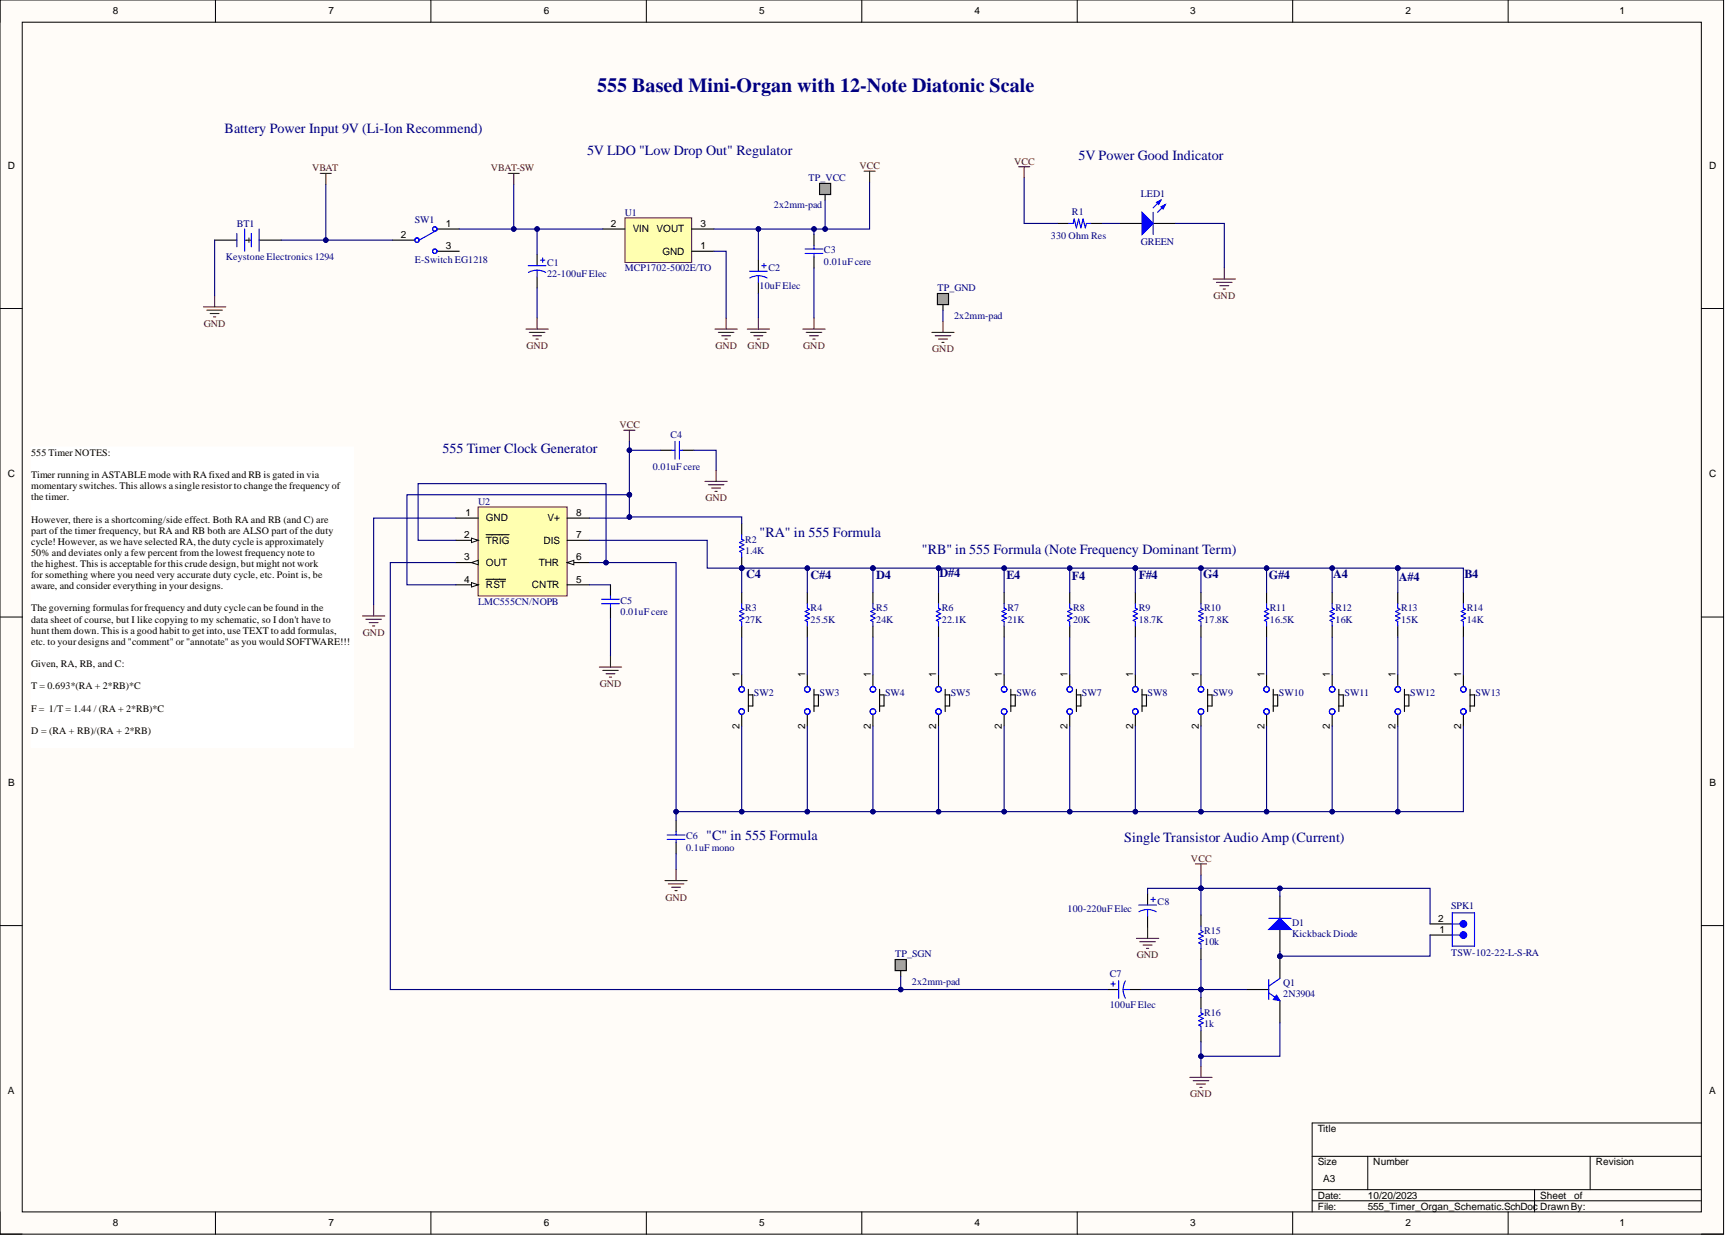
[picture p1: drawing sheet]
<svg xmlns="http://www.w3.org/2000/svg" width="393mm" height="282mm" viewBox="0 0 393 282" stroke-linecap="round" stroke-linejoin="round" font-family="sans-serif">
<defs><g id="words">
<text font-size="4.6" fill="#000080" x="136" y="21">555 Based Mini-Organ with 12-Note Diatonic Scale</text>
<g font-size="3.2" fill="#000080">
<text x="51.2" y="30.2">Battery Power Input 9V (Li-Ion Recommend)</text>
<text x="133.7" y="35.3">5V LDO &quot;Low Drop Out&quot; Regulator</text>
<text x="245.7" y="36.5">5V Power Good Indicator</text>
<text x="100.8" y="103.1">555 Timer Clock Generator</text>
<text x="173" y="122.3">&quot;RA&quot; in 555 Formula</text>
<text x="210" y="126.1">&quot;RB&quot; in 555 Formula (Note Frequency Dominant Term)</text>
<text x="160.8" y="191.2">&quot;C&quot; in 555 Formula</text>
<text x="256.1" y="191.7">Single Transistor Audio Amp (Current)</text>
</g>
<g font-size="2.8" fill="#000080">
<text x="169.9" y="131.5">C4</text>
<text x="184.6" y="131.8">C#4</text>
<text x="199.6" y="131.8">D4</text>
<text x="214" y="131.3">D#4</text>
<text x="229.2" y="131.8">E4</text>
<text x="259.4" y="131.8">F#4</text>
<text x="274" y="131.5">G4</text>
<text x="289" y="131.8">G#4</text>
<text x="303.7" y="131.5">A4</text>
<text x="333.6" y="131.5">B4</text>
<text x="244.2" y="132.1">F4</text>
<text x="318.6" y="132.3">A#4</text>
</g>
<g font-size="2.3">
<text x="25.7" y="3.3">8</text>
<text x="74.8" y="3.3">7</text>
<text x="123.8" y="3.3">6</text>
<text x="172.9" y="3.3">5</text>
<text x="222" y="3.3">4</text>
<text x="271.1" y="3.3">3</text>
<text x="320.1" y="3.3">2</text>
<text x="368.8" y="3.3">1</text>
<text x="1.8" y="38.5">D</text>
<text x="389.3" y="38.5">D</text>
<text x="101.6" y="51.6">1</text>
<text x="139.1" y="51.6">2</text>
<text x="144.1" y="52.9">VIN</text>
<text x="149.5" y="52.9">VOUT</text>
<text x="159.6" y="51.6">3</text>
<text x="55.7" y="55.4">-+</text>
<text x="91.3" y="54.2">2</text>
<text x="101.6" y="56.7">3</text>
<text x="150.9" y="58">GND</text>
<text x="159.6" y="56.7">1</text>
<text x="7.1" y="103.8">555 Timer NOTES:</text>
<text x="1.8" y="108.7">C</text>
<text x="7.1" y="108.8">Timer running in ASTABLE mode with RA fixed and RB is gated in via</text>
<text x="7.1" y="111.4">momentary switches. This allows a single resistor to change the frequency of</text>
<text x="7.1" y="113.9">t</text>
<text x="7.8" y="113.9">he timer.</text>
<text x="389.3" y="108.7">C</text>
<text x="7.1" y="119">However, there is a shortcoming/side effect. Both RA and RB (and C) are</text>
<text x="106" y="117.5">1</text>
<text x="110.7" y="118.7">GND</text>
<text x="124.7" y="118.7">V+</text>
<text x="131.2" y="117.5">8</text>
<text x="7.1" y="121.5">part of the timer frequency, but RA and RB both are ALSO part of the duty</text>
<text x="7.1" y="124">cycle! However, as we have selected RA, the duty cycle is approximately</text>
<text x="105.7" y="122.5">2</text>
<text x="110.7" y="123.8">TRIG</text>
<text x="123.8" y="123.8">DIS</text>
<text x="131.2" y="122.5">7</text>
<text x="7.1" y="126.6">50% and deviates only a few percent from the lowest frequency note to</text>
<text x="7.1" y="129.1">t</text>
<text x="7.1" y="131.6">for something where you need very accurate duty cycle, etc. Point is, be</text>
<text x="7.8" y="129.1">he highest. This is acceptable for this crude design, but might not work</text>
<text x="105.7" y="127.6">3</text>
<text x="110.7" y="128.8">OUT</text>
<text x="122.8" y="128.8">THR</text>
<text x="131.2" y="127.6">6</text>
<text x="7.1" y="134.2">aware, and consider everything in your designs.</text>
<text x="105.7" y="132.6">4</text>
<text x="110.7" y="133.9">RST</text>
<text x="121.1" y="133.9">CNTR</text>
<text x="131.2" y="132.6">5</text>
<text x="7.1" y="139.2">The governing formulas for frequency and duty cycle can be found in the</text>
<text x="7.1" y="141.8">data sheet of course, but I like copying to my schematic, so I don't have to</text>
<text x="7.1" y="144.3">hunt them down. This is a good habit to get into, use TEXT to add formulas,</text>
<text x="7.1" y="146.8">etc. to your designs and &quot;comment&quot; or &quot;annotate&quot; as you would SOFTWARE!!!</text>
<text x="7.1" y="151.9">Given, RA, RB, and C:</text>
<text x="168.4" y="154.2" transform="rotate(-90 168.4 154.2)">1</text>
<text x="183.4" y="154.2" transform="rotate(-90 183.4 154.2)">1</text>
<text x="198.3" y="154.2" transform="rotate(-90 198.3 154.2)">1</text>
<text x="213.3" y="154.2" transform="rotate(-90 213.3 154.2)">1</text>
<text x="228.2" y="154.2" transform="rotate(-90 228.2 154.2)">1</text>
<text x="243.1" y="154.2" transform="rotate(-90 243.1 154.2)">1</text>
<text x="258.1" y="154.2" transform="rotate(-90 258.1 154.2)">1</text>
<text x="273" y="154.2" transform="rotate(-90 273 154.2)">1</text>
<text x="288" y="154.2" transform="rotate(-90 288 154.2)">1</text>
<text x="302.9" y="154.2" transform="rotate(-90 302.9 154.2)">1</text>
<text x="317.9" y="154.2" transform="rotate(-90 317.9 154.2)">1</text>
<text x="332.8" y="154.2" transform="rotate(-90 332.8 154.2)">1</text>
<text x="7.1" y="156.9">T = 0.693*(RA + 2*RB)*C</text>
<text x="7.1" y="162">F = 1/T = 1.44 / (RA + 2*RB)*C</text>
<text x="7.1" y="167.1">D = (RA + RB)/(RA + 2*RB)</text>
<text x="168.4" y="166" transform="rotate(-90 168.4 166)">2</text>
<text x="183.4" y="166" transform="rotate(-90 183.4 166)">2</text>
<text x="198.3" y="166" transform="rotate(-90 198.3 166)">2</text>
<text x="213.3" y="166" transform="rotate(-90 213.3 166)">2</text>
<text x="228.2" y="166" transform="rotate(-90 228.2 166)">2</text>
<text x="243.1" y="166" transform="rotate(-90 243.1 166)">2</text>
<text x="258.1" y="166" transform="rotate(-90 258.1 166)">2</text>
<text x="273" y="166" transform="rotate(-90 273 166)">2</text>
<text x="288" y="166" transform="rotate(-90 288 166)">2</text>
<text x="302.9" y="166" transform="rotate(-90 302.9 166)">2</text>
<text x="317.9" y="166" transform="rotate(-90 317.9 166)">2</text>
<text x="332.8" y="166" transform="rotate(-90 332.8 166)">2</text>
<text x="1.9" y="179">B</text>
<text x="389.4" y="179">B</text>
<text x="327.6" y="209.9">2</text>
<text x="327.9" y="212.4">1</text>
<text x="1.8" y="249.2">A</text>
<text x="389.3" y="249.2">A</text>
<text x="300.1" y="257.7">Title</text>
<text x="300.1" y="265.3">Size</text>
<text x="301.4" y="269.1">A3</text>
<text x="312.8" y="265.3">Number</text>
<text x="363.4" y="265.3">Revision</text>
<text x="300.1" y="272.9">Date:</text>
<text x="300.1" y="275.4">File:</text>
<text x="311.5" y="272.9">10/20/2023</text>
<text x="311.5" y="275.4">555_Timer_Organ_Schematic.SchDoc DrawnBy:</text>
<text x="350.8" y="272.9">Sheet</text>
<text x="358.5" y="272.9">of</text>
<text x="25.7" y="279.2">8</text>
<text x="74.8" y="279.2">7</text>
<text x="123.8" y="279.2">6</text>
<text x="172.9" y="279.2">5</text>
<text x="222" y="279.2">4</text>
<text x="271.1" y="279.2">3</text>
<text x="320.1" y="279.2">2</text>
<text x="368.8" y="279.2">1</text>
</g>
<g font-size="2.3" fill="#800000">
<text x="71.1" y="39">VBAT</text>
<text x="111.8" y="39">VBAT-SW</text>
<text x="195.8" y="38.5">VCC</text>
<text x="231" y="37.5">VCC</text>
<text x="276.4" y="68.1">GND</text>
<text x="46.4" y="74.4">GND</text>
<text x="119.9" y="79.5">GND</text>
<text x="162.9" y="79.5">GND</text>
<text x="170.3" y="79.5">GND</text>
<text x="182.9" y="79.5">GND</text>
<text x="212.3" y="80.2">GND</text>
<text x="141.1" y="97.5">VCC</text>
<text x="160.7" y="114.2">GND</text>
<text x="82.7" y="144.8">GND</text>
<text x="136.6" y="156.4">GND</text>
<text x="271.3" y="196.2">VCC</text>
<text x="151.5" y="205">GND</text>
<text x="258.9" y="218.2">GND</text>
<text x="271.1" y="249.9">GND</text>
</g>
<g font-size="2.3" fill="#000080">
<text x="184.1" y="41.3">TP_VCC</text>
<text x="176.3" y="47.3">2x2mm-pad</text>
<text x="259.9" y="44.8">LED1</text>
<text x="53.9" y="51.6">BT1</text>
<text x="94.5" y="50.9">SW1</text>
<text x="142.3" y="49.1">U1</text>
<text x="244.2" y="48.9">R1</text>
<text x="51.4" y="59.2">Keystone Electronics 1294</text>
<text x="94.5" y="60">E-Switch EG1218</text>
<text x="187.7" y="57.7">C3</text>
<text x="239.3" y="54.4">330 Ohm Res</text>
<text x="259.9" y="55.7">GREEN</text>
<text x="124.6" y="60.5">C1</text>
<text x="124.6" y="63">22-100uF Elec</text>
<text x="142.3" y="61.8">MCP1702-5002E/TO</text>
<text x="173" y="65.8">10uF Elec</text>
<text x="175" y="61.8">C2</text>
<text x="187.7" y="60.2">0.01uF cere</text>
<text x="213.5" y="66.3">TP_GND</text>
<text x="217.3" y="72.6">2x2mm-pad</text>
<text x="152.7" y="99.7">C4</text>
<text x="148.7" y="107.1">0.01uF cere</text>
<text x="108.9" y="114.9">U2</text>
<text x="169.7" y="123.5">R2</text>
<text x="169.7" y="126.1">1.4K</text>
<text x="108.9" y="137.7">LMC555CN/NOPB</text>
<text x="141.3" y="137.5">C5</text>
<text x="141.3" y="140">0.01uF cere</text>
<text x="169.7" y="139.2">R3</text>
<text x="169.7" y="141.8">27K</text>
<text x="184.6" y="139.2">R4</text>
<text x="184.6" y="141.8">25.5K</text>
<text x="199.6" y="139.2">R5</text>
<text x="199.6" y="141.8">24K</text>
<text x="214.5" y="139.2">R6</text>
<text x="214.5" y="141.8">22.1K</text>
<text x="229.5" y="139.2">R7</text>
<text x="229.5" y="141.8">21K</text>
<text x="244.4" y="139.2">R8</text>
<text x="244.4" y="141.8">20K</text>
<text x="259.4" y="139.2">R9</text>
<text x="259.4" y="141.8">18.7K</text>
<text x="274.3" y="139.2">R10</text>
<text x="274.3" y="141.8">17.8K</text>
<text x="289.2" y="139.2">R11</text>
<text x="289.2" y="141.8">16.5K</text>
<text x="304.2" y="139.2">R12</text>
<text x="304.2" y="141.8">16K</text>
<text x="319.1" y="139.2">R13</text>
<text x="319.1" y="141.8">15K</text>
<text x="334.1" y="139.2">R14</text>
<text x="334.1" y="141.8">14K</text>
<text x="171.7" y="158.4">SW2</text>
<text x="186.7" y="158.4">SW3</text>
<text x="201.6" y="158.4">SW4</text>
<text x="216.5" y="158.4">SW5</text>
<text x="231.5" y="158.4">SW6</text>
<text x="246.4" y="158.4">SW7</text>
<text x="261.4" y="158.4">SW8</text>
<text x="276.3" y="158.4">SW9</text>
<text x="291.3" y="158.4">SW10</text>
<text x="306.2" y="158.4">SW11</text>
<text x="321.1" y="158.4">SW12</text>
<text x="336.1" y="158.4">SW13</text>
<text x="156.3" y="191.1">C6</text>
<text x="156.3" y="193.7">0.1uF mono</text>
<text x="243.1" y="207.6">100-220uF Elec</text>
<text x="263.7" y="206.1">C8</text>
<text x="330.5" y="207.1">SPK1</text>
<text x="274.3" y="212.6">R15</text>
<text x="274.3" y="215.2">10k</text>
<text x="294.3" y="210.9">D1</text>
<text x="294.3" y="213.4">Kickback Diode</text>
<text x="203.9" y="218">TP_SGN</text>
<text x="330.5" y="217.7">TSW-102-22-L-S-RA</text>
<text x="207.7" y="224.3">2x2mm-pad</text>
<text x="252.8" y="222.5">C7</text>
<text x="292.3" y="224.5">Q1</text>
<text x="292.3" y="227.1">2N3904</text>
<text x="252.8" y="229.6">100uF Elec</text>
<text x="274.3" y="231.4">R16</text>
<text x="274.3" y="233.9">1k</text>
</g>
</g></defs>
<path d="M0 0h392.6v281h-392.6z" fill-rule="evenodd" fill="#fffcf8"/>
<path d="M0 0h392.6v281h-392.6z" fill="none" stroke="#000" stroke-width=".23"/>
<path d="M5.1 5.1h382.4v270.8h-382.4z" fill-rule="evenodd" fill="#fffcf8"/>
<g fill="none" stroke="#000" stroke-width=".23">
<path d="M0 0v5.1M49.1 0v5.1M98.1 0v5.1M147.2 0v5.1M196.3 0v5.1M245.4 0v5.1M294.4 0v5.1M343.5 0v5.1M5.1 5.1h382.4v270.8h-382.4zM0 70.2h5.1M387.5 70.2h5.1M0 140.5h5.1"/>
<path d="M387.5 140.5h5.1M0 210.7h5.1M387.5 210.7h5.1M387.5 255.7h-88.6v20.2M0 275.9v5.1h5.1M49.1 275.9v5.1M98.1 275.9v5.1M147.2 275.9v5.1M196.3 275.9v5.1M245.4 275.9v5.1M294.4 275.9v5.1M298.9 263.3h88.6"/>
<path d="M298.9 270.9h88.6M298.9 273.4h88.6M311.5 263.3v7.6M343.5 275.9v5.1M349.5 270.9v5M362.2 263.3v7.6M387.5 281h5.1"/>
</g>
<g fill="none" stroke="#800000" stroke-width=".25">
<path d="M72.9 39.5h2.6M74.2 39.5v2.5M115.7 39.5h2.6M117 39.5v2.5M46.3 69.9h5.1M47.1 70.6h3.6M47.9 71.4h2M48.6 72.1h.5M48.9 67.3v2.6M119.8 74.9h5.1M120.6 75.7h3.5M121.3 76.4h2"/>
<path d="M122.1 77.2h.5M122.3 72.4v2.5"/>
</g>
<path d="M48.9 54.7h5M59 54.7h5.1M89.4 54.7h5.1M99.5 52.1h5.1M99.5 57.2h5.1" fill="none" stroke="#000" stroke-width=".25"/>
<g fill="none" stroke="#00f" stroke-width=".25">
<path d="M53.9 53.2v3M55.7 52.1v5.1M57.2 53.2v3M59 52.1v5.1M99.5 52.4l-4 2.3"/>
<circle cx="95" cy="54.7" r=".51"/>
<circle cx="99" cy="52.1" r=".51"/>
<circle cx="99" cy="57.2" r=".51"/>
</g>
<path d="M7.1 101.8h73.4v68.3h-73.4z" fill-rule="evenodd" fill="#fff"/>
<path d="M7.1 101.8h73.4v68.3h-73.4z" fill="none" stroke="#fff" stroke-width=".23"/>
<path d="M142.3 49.6h15.2v10.1h-15.2z" fill-rule="evenodd" fill="#ffffb0"/>
<path d="M142.3 49.6h15.2v10.1h-15.2z" fill="none" stroke="#800000" stroke-width=".23"/>
<path d="M137.3 52.1h5M157.5 57.2h5.1M157.5 52.1h5.1M172.7 59.2v2.6M185.4 53.4v2.5M185.4 58.5v2.5M255 50.9h5.1M262.6 50.9h5.1M172.7 64.3v2.5" fill="none" stroke="#000" stroke-width=".25"/>
<g fill="none" stroke="#800000" stroke-width=".25">
<path d="M196.8 39h2.5M198.1 39v2.5M232 38h2.5M233.3 38v2.5M162.9 74.9h5M163.6 75.7h3.6M164.4 76.4h2M165.1 77.2h.5M165.4 72.4v2.5M170.2 74.9h5.1M171 75.7h3.5M171.7 76.4h2"/>
<path d="M172.5 77.2h.5M172.7 72.4v2.5M182.9 74.9h5M183.6 75.7h3.6M184.4 76.4h2M185.1 77.2h.5M185.4 72.4v2.5"/>
</g>
<path d="M174 60v1M183.4 56.7h4M183.4 57.7h4M185.4 55.9v.8M185.4 57.7v.8M170.7 61.8h4.1M172.7 62.8l.9 .1 1.1 .4M172.7 62.8l-.8 .1-1.1 .4M172.7 62.8v1.5M173.5 60.5h1" fill="none" stroke="#00f" stroke-width=".25"/>
<path d="M260.1 48.3l2.5 2.6-2.5 2.5z" fill="#00f"/>
<path d="M260.1 48.3l2.5 2.6-2.5 2.5zM264.4 45.6l-1.8 1.7M265.4 46.6l-1.7 1.7" fill="none" stroke="#00f" stroke-width=".25"/>
<path d="M264.4 47.1l1-.5-.5 1z" fill="#00f"/>
<path d="M264.4 47.1l1-.5-.5 1z" fill="none" stroke="#00f" stroke-width=".25"/>
<path d="M263.4 46.1l1-.5-.5 1z" fill="#00f"/>
<path d="M243.4 50.9h1l.3-1 .5 2 .5-2 .5 2 .5-2 .5 2 .2-1h1.1M262.6 48.3v5.1M263.4 46.1l1-.5-.5 1z" fill="none" stroke="#00f" stroke-width=".25"/>
<path d="M240.9 50.9h2.5M248.5 50.9h2.5M214.8 68.1v2.5" fill="none" stroke="#000" stroke-width=".25"/>
<path d="M276.3 63.5h5.1M277.1 64.3h3.5M277.8 65.1h2.1M278.6 65.8h.5M278.9 61v2.5" fill="none" stroke="#800000" stroke-width=".25"/>
<path d="M213.5 66.8h2.5v2.6h-2.5z" fill-rule="evenodd" fill="#a0a0a0"/>
<path d="M187.9 43v2.6M213.5 66.8h2.5v2.6h-2.5z" fill="none" stroke="#000" stroke-width=".25"/>
<path d="M212.2 75.7h5.1M213 76.4h3.5M213.8 77.2h2M214.5 78h.5M214.8 73.2v2.5" fill="none" stroke="#800000" stroke-width=".25"/>
<path d="M186.7 41.8h2.5v2.5h-2.5z" fill-rule="evenodd" fill="#a0a0a0"/>
<path d="M186.7 41.8h2.5v2.5h-2.5z" fill="none" stroke="#000" stroke-width=".25"/>
<path d="M108.9 115.4h20.3v20.3h-20.3z" fill-rule="evenodd" fill="#ffffb0"/>
<path d="M108.9 115.4h20.3v20.3h-20.3z" fill="none" stroke="#800000" stroke-width=".23"/>
<path d="M103.8 123h5.1" fill="none" stroke="#000" stroke-width=".25"/>
<path d="M107.4 122.5l1.5 .5-1.5 .5z" fill="#f8fcff"/>
<path d="M107.4 122.5l1.5 .5-1.5 .5z" fill="none" stroke="#000" stroke-width=".23"/>
<path d="M103.8 128.1h5.1M110.7 121.8h5.3" fill="none" stroke="#000" stroke-width=".25"/>
<path d="M107.4 128.1l1.5-.5v1z" fill="#f8fcff"/>
<path d="M107.4 128.1l1.5-.5v1z" fill="none" stroke="#000" stroke-width=".23"/>
<path d="M103.8 133.2h5.1" fill="none" stroke="#000" stroke-width=".25"/>
<path d="M107.4 132.6l1.5 .6-1.5 .5z" fill="#f8fcff"/>
<path d="M107.4 132.6l1.5 .6-1.5 .5z" fill="none" stroke="#000" stroke-width=".23"/>
<path d="M110.7 131.9h4.5M129.2 133.2h5M129.2 128.1h5" fill="none" stroke="#000" stroke-width=".25"/>
<path d="M129.2 128.1l1.5-.5v1z" fill="#f8fcff"/>
<path d="M129.2 128.1l1.5-.5v1z" fill="none" stroke="#000" stroke-width=".23"/>
<path d="M103.8 118h5.1M129.2 118h5M129.2 123h5" fill="none" stroke="#000" stroke-width=".25"/>
<g fill="none" stroke="#800000" stroke-width=".25">
<path d="M142.1 98h2.5M143.4 98v2.5M160.6 109.6h5M161.3 110.4h3.6M162.1 111.1h2M162.9 111.9h.5M163.1 107.1v2.5M85.1 137.7v2.5M82.6 140.2h5M83.3 141h3.6M84.1 141.8h2M84.8 142.5h.6"/>
<path d="M136.5 151.9h5.1M137.3 152.6h3.5M138 153.4h2.1M138.8 154.2h.5M139 149.4v2.5"/>
</g>
<circle cx="168.9" cy="129.4" r=".51" fill="#000080"/>
<circle cx="168.9" cy="129.4" r=".51" fill="none" stroke="#000080" stroke-width=".23"/>
<path d="M168.9 119.2v2.6M168.9 126.8v2.6" fill="none" stroke="#000" stroke-width=".25"/>
<circle cx="168.9" cy="129.4" r=".51" fill="#000080"/>
<circle cx="168.9" cy="129.4" r=".51" fill="none" stroke="#000080" stroke-width=".23"/>
<g fill="none" stroke="#00f" stroke-width=".25">
<path d="M153 102.5h.7M153.7 100.5v4M154.7 100.5v4M154.7 102.5h.8M137 136.4h4.1M137 137.5h4.1M139 135.7v.7M139 137.5v.7M168.9 121.8v1l.5 .2-1 .5 1 .5-1 .5 1 .5-1 .6 .5 .2v1M168.9 137.5v1l.5 .2-1 .5 1 .5-1 .5 1 .5-1 .6 .5 .2v1M183.9 137.5v1l.5 .2-1 .5 1 .5-1 .5 1 .5-1 .6 .5 .2v1M198.8 137.5v1l.5 .2-1 .5 1 .5-1 .5 1 .5-1 .6 .5 .2v1"/>
<path d="M213.8 137.5v1l.5 .2-1 .5 1 .5-1 .5 1 .5-1 .6 .5 .2v1M228.7 137.5v1l.5 .2-1 .5 1 .5-1 .5 1 .5-1 .6 .5 .2v1M243.6 137.5v1l.6 .2-1.1 .5 1.1 .5-1.1 .5 1.1 .5-1.1 .6 .5 .2v1M258.6 137.5v1l.5 .2-1 .5 1 .5-1 .5 1 .5-1 .6 .5 .2v1M273.5 137.5v1l.5 .2-1 .5 1 .5-1 .5 1 .5-1 .6 .5 .2v1M288.5 137.5v1l.5 .2-1 .5 1 .5-1 .5 1 .5-1 .6 .5 .2v1M303.4 137.5v1l.5 .2-1 .5 1 .5-1 .5 1 .5-1 .6 .5 .2v1M318.4 137.5v1l.5 .2-1 .5 1 .5-1 .5 1 .5-1 .6 .5 .2v1M333.3 137.5v1l.5 .2-1 .5 1 .5-1 .5 1 .5-1 .6 .5 .2v1M152 190.1h4M152 191.1h4M154 189.4v.7"/>
<path d="M154 191.1v.8"/>
</g>
<g fill="none" stroke="#000" stroke-width=".25">
<path d="M150.4 102.5h2.6M155.5 102.5h2.5M139 133.2v2.5M139 138.2v2.5M168.9 134.9v2.6M183.9 134.9v2.6M198.8 134.9v2.6M213.8 134.9v2.6M228.7 134.9v2.6M243.6 134.9v2.6M258.6 134.9v2.6M273.5 134.9v2.6"/>
<path d="M288.5 134.9v2.6M303.4 134.9v2.6M318.4 134.9v2.6M333.3 134.9v2.6M168.9 142.5v2.5M183.9 142.5v2.5M198.8 142.5v2.5M213.8 142.5v2.5M228.7 142.5v2.5M243.6 142.5v2.5M258.6 142.5v2.5M273.5 142.5v2.5"/>
<path d="M288.5 142.5v2.5M303.4 142.5v2.5M318.4 142.5v2.5M333.3 142.5v2.5M154 186.8v2.6M154 191.9v2.5M205.2 219.7v2.6"/>
</g>
<path d="M154 198v2.5M151.5 200.5h5M152.2 201.2h3.6M153 202h2M153.7 202.8h.5" fill="none" stroke="#800000" stroke-width=".25"/>
<path d="M203.9 218.5h2.5v2.5h-2.5z" fill-rule="evenodd" fill="#a0a0a0"/>
<g fill="none" stroke="#000" stroke-width=".25">
<path d="M122.3 58v2.5M122.3 63v2.6M168.9 153.7v2.5M170.5 156.9v5.1M170.5 158.2h1v2.5h-1M183.9 153.7v2.5M185.4 158.2h1v2.5h-1M185.4 156.9v5.1M198.8 153.7v2.5M200.3 158.2h1.1v2.5h-1.1M200.3 156.9v5.1M213.8 153.7v2.5"/>
<path d="M215.3 158.2h1v2.5h-1M215.3 156.9v5.1M228.7 153.7v2.5M230.2 158.2h1v2.5h-1M230.2 156.9v5.1M243.6 153.7v2.5M245.2 158.2h1v2.5h-1M245.2 156.9v5.1M258.6 153.7v2.5M260.1 158.2h1v2.5h-1M260.1 156.9v5.1M273.5 153.7v2.5"/>
<path d="M275.1 158.2h1v2.5h-1M275.1 156.9v5.1M288.5 153.7v2.5M290 158.2h1v2.5h-1M290 156.9v5.1M303.4 153.7v2.5M304.9 158.2h1.1v2.5h-1.1M304.9 156.9v5.1M318.4 153.7v2.5M319.9 158.2h1v2.5h-1M319.9 156.9v5.1M333.3 153.7v2.5"/>
<path d="M334.8 158.2h1v2.5h-1M334.8 156.9v5.1M168.9 162.8v2.5M183.9 162.8v2.5M198.8 162.8v2.5M213.8 162.8v2.5M228.7 162.8v2.5M243.6 162.8v2.5M258.6 162.8v2.5M273.5 162.8v2.5M288.5 162.8v2.5M303.4 162.8v2.5"/>
<path d="M318.4 162.8v2.5M333.3 162.8v2.5M203.9 218.5h2.5v2.5h-2.5zM261.4 203.5v2.6M261.4 208.6v2.5M273.5 208.3v2.6M273.5 215.9v2.6M325.7 210.4h5.1M325.7 212.9h5.1M273.5 227.1v2.5M273.5 234.7v2.5"/>
</g>
<g fill="none" stroke="#00f" stroke-width=".25">
<path d="M123.1 59.2h1M123.6 58.7v1M120.3 60.5h4.1M122.3 61.5l.8 .1 1.2 .4M122.3 61.5l-.8 .1-1.1 .4M122.3 61.5v1.5M259.4 206.1h4M261.4 207.1l.8 .1 1.1 .4M261.4 207.1l-.8 .1-1.2 .4M261.4 207.1v1.5M262.1 204.8h1M262.6 204.3v1"/>
<path d="M273.5 210.9v1l.5 .2-1 .5 1 .5-1 .6 1 .5-1 .5 .5 .2v1M330.8 207.8h5v7.6h-5zM330.8 210.4h1.7M273.5 229.6v1l.5 .3-1 .5 1 .5-1 .5 1 .5-1 .5 .5 .3v1"/>
<circle cx="168.9" cy="156.9" r=".63"/>
<circle cx="183.9" cy="156.9" r=".63"/>
<circle cx="183.9" cy="156.9" r=".64"/>
<circle cx="198.8" cy="156.9" r=".63"/>
<circle cx="198.8" cy="156.9" r=".64"/>
<circle cx="213.8" cy="156.9" r=".63"/>
<circle cx="213.8" cy="156.9" r=".64"/>
<circle cx="228.7" cy="156.9" r=".63"/>
<circle cx="228.7" cy="156.9" r=".64"/>
<circle cx="243.6" cy="156.9" r=".63"/>
<circle cx="243.6" cy="156.9" r=".64"/>
<circle cx="258.6" cy="156.9" r=".63"/>
<circle cx="258.6" cy="156.9" r=".64"/>
<circle cx="273.5" cy="156.9" r=".63"/>
<circle cx="273.5" cy="156.9" r=".64"/>
<circle cx="288.5" cy="156.9" r=".63"/>
<circle cx="288.5" cy="156.9" r=".64"/>
<circle cx="303.4" cy="156.9" r=".63"/>
<circle cx="303.4" cy="156.9" r=".64"/>
<circle cx="318.4" cy="156.9" r=".63"/>
<circle cx="318.4" cy="156.9" r=".64"/>
<circle cx="333.3" cy="156.9" r=".63"/>
<circle cx="333.3" cy="156.9" r=".64"/>
<circle cx="168.9" cy="162" r=".63"/>
<circle cx="183.9" cy="162" r=".63"/>
<circle cx="183.9" cy="162" r=".64"/>
<circle cx="198.8" cy="162" r=".63"/>
<circle cx="198.8" cy="162" r=".64"/>
<circle cx="213.8" cy="162" r=".63"/>
<circle cx="213.8" cy="162" r=".64"/>
<circle cx="228.7" cy="162" r=".63"/>
<circle cx="228.7" cy="162" r=".64"/>
<circle cx="243.6" cy="162" r=".63"/>
<circle cx="243.6" cy="162" r=".64"/>
<circle cx="258.6" cy="162" r=".63"/>
<circle cx="258.6" cy="162" r=".64"/>
<circle cx="273.5" cy="162" r=".63"/>
<circle cx="273.5" cy="162" r=".64"/>
<circle cx="288.5" cy="162" r=".63"/>
<circle cx="288.5" cy="162" r=".64"/>
<circle cx="303.4" cy="162" r=".63"/>
<circle cx="303.4" cy="162" r=".64"/>
<circle cx="318.4" cy="162" r=".63"/>
<circle cx="318.4" cy="162" r=".64"/>
<circle cx="333.3" cy="162" r=".63"/>
<circle cx="333.3" cy="162" r=".64"/>
</g>
<path d="M272.3 196.7h2.5M273.5 196.7v2.5M258.8 213.7h5.1M259.6 214.4h3.5M260.4 215.2h2M261.1 215.9h.5M261.4 211.1v2.6M271 245.3h5.1M271.8 246.1h3.5M272.5 246.8h2M273.3 247.6h.5M273.5 242.8v2.5" fill="none" stroke="#800000" stroke-width=".25"/>
<circle cx="333.3" cy="210.4" r=".76" fill="#00f"/>
<g fill="none" stroke="#00f" stroke-width=".25">
<path d="M330.8 212.9h1.7"/>
<circle cx="333.3" cy="210.4" r=".76"/>
</g>
<circle cx="333.3" cy="212.9" r=".76" fill="#00f"/>
<g fill="none" stroke="#00f" stroke-width=".25">
<path d="M253 224h1M253.5 223.5v1M254.8 223.3v4M255.8 225.3l.1 .8 .4 1.2M255.8 225.3h1.5M256.3 223.3l-.4 1.2-.1 .8"/>
<circle cx="333.3" cy="212.9" r=".76"/>
</g>
<path d="M252.3 225.3h2.5M257.3 225.3h2.6" fill="none" stroke="#000" stroke-width=".25"/>
<circle cx="291.5" cy="217.7" r=".51" fill="#000080"/>
<circle cx="291.5" cy="217.7" r=".51" fill="none" stroke="#000080" stroke-width=".23"/>
<path d="M291.5 217.7v5.1" fill="none" stroke="#000" stroke-width=".25"/>
<circle cx="291.5" cy="217.7" r=".51" fill="#000080"/>
<circle cx="291.5" cy="217.7" r=".51" fill="none" stroke="#000080" stroke-width=".23"/>
<path d="M283.9 225.3h5.1M291.5 227.8v5.1" fill="none" stroke="#000" stroke-width=".25"/>
<path d="M289 226.1l2.5 1.7M289 223v4.6M291.5 222.8l-2.5 1.7" fill="none" stroke="#00f" stroke-width=".25"/>
<path d="M290.8 226.6l.7 1.2-1.5-.2z" fill="#00f"/>
<path d="M290.8 226.6l.7 1.2-1.5-.2z" fill="none" stroke="#00f" stroke-width=".23"/>
<path d="M291.5 204v5.1M291.5 211.6v5.1" fill="none" stroke="#000" stroke-width=".25"/>
<path d="M289 211.6l2.5-2.5 2.5 2.5z" fill="#00f"/>
<path d="M289 211.6l2.5-2.5 2.5 2.5zM289 209.1h5" fill="none" stroke="#00f" stroke-width=".25"/>
<path d="M48.9 54.7v12.6M117 42v10.1h-12.4" fill="none" stroke="#000080" stroke-width=".25"/>
<circle cx="117" cy="52.1" r=".51" fill="#000080"/>
<circle cx="117" cy="52.1" r=".51" fill="none" stroke="#000080" stroke-width=".23"/>
<path d="M74.2 42v12.7h-10.1" fill="none" stroke="#000080" stroke-width=".25"/>
<circle cx="74.2" cy="54.7" r=".51" fill="#000080"/>
<circle cx="74.2" cy="54.7" r=".51" fill="none" stroke="#000080" stroke-width=".23"/>
<path d="M74.2 54.7h15.2" fill="none" stroke="#000080" stroke-width=".25"/>
<circle cx="74.2" cy="54.7" r=".51" fill="#000080"/>
<circle cx="74.2" cy="54.7" r=".51" fill="none" stroke="#000080" stroke-width=".23"/>
<path d="M162.6 57.2h2.8v15.2M162.6 52.1h10.1v7.1M172.7 66.8v5.6" fill="none" stroke="#000080" stroke-width=".25"/>
<circle cx="172.7" cy="52.1" r=".51" fill="#000080"/>
<circle cx="172.7" cy="52.1" r=".51" fill="none" stroke="#000080" stroke-width=".23"/>
<path d="M185.4 52.1v1.3M185.4 61v11.4" fill="none" stroke="#000080" stroke-width=".25"/>
<circle cx="185.4" cy="52.1" r=".51" fill="#000080"/>
<circle cx="185.4" cy="52.1" r=".51" fill="none" stroke="#000080" stroke-width=".23"/>
<path d="M117 52.1h20.3M233.3 40.5v10.4h7.6M251 50.9h4M267.7 50.9h11.2v10.1" fill="none" stroke="#000080" stroke-width=".25"/>
<circle cx="117" cy="52.1" r=".51" fill="#000080"/>
<circle cx="117" cy="52.1" r=".51" fill="none" stroke="#000080" stroke-width=".23"/>
<circle cx="122.3" cy="52.1" r=".51" fill="#000080"/>
<circle cx="122.3" cy="52.1" r=".51" fill="none" stroke="#000080" stroke-width=".23"/>
<path d="M198.1 41.5v10.6h-25.4M214.8 70.6v2.6" fill="none" stroke="#000080" stroke-width=".25"/>
<circle cx="172.7" cy="52.1" r=".51" fill="#000080"/>
<circle cx="172.7" cy="52.1" r=".51" fill="none" stroke="#000080" stroke-width=".23"/>
<circle cx="185.4" cy="52.1" r=".51" fill="#000080"/>
<circle cx="185.4" cy="52.1" r=".51" fill="none" stroke="#000080" stroke-width=".23"/>
<circle cx="187.9" cy="52.1" r=".51" fill="#000080"/>
<circle cx="187.9" cy="52.1" r=".51" fill="none" stroke="#000080" stroke-width=".23"/>
<path d="M187.9 45.6v6.5" fill="none" stroke="#000080" stroke-width=".25"/>
<circle cx="187.9" cy="52.1" r=".51" fill="#000080"/>
<circle cx="187.9" cy="52.1" r=".51" fill="none" stroke="#000080" stroke-width=".23"/>
<path d="M103.8 118h-18.7v19.7M143.4 112.6h-50.7v20.6h11.1M158 102.5h5.1v4.6" fill="none" stroke="#000080" stroke-width=".25"/>
<circle cx="143.4" cy="112.6" r=".51" fill="#000080"/>
<circle cx="143.4" cy="112.6" r=".51" fill="none" stroke="#000080" stroke-width=".23"/>
<path d="M143.4 100.5v2M134.2 133.2h4.8M139 140.7v8.7" fill="none" stroke="#000080" stroke-width=".25"/>
<circle cx="143.4" cy="102.5" r=".51" fill="#000080"/>
<circle cx="143.4" cy="102.5" r=".51" fill="none" stroke="#000080" stroke-width=".23"/>
<path d="M103.8 123h-8.6v-12.9h42.8v18h-3.8" fill="none" stroke="#000080" stroke-width=".25"/>
<circle cx="138" cy="128.1" r=".51" fill="#000080"/>
<circle cx="138" cy="128.1" r=".51" fill="none" stroke="#000080" stroke-width=".23"/>
<path d="M143.4 112.6v5.1" fill="none" stroke="#000080" stroke-width=".25"/>
<circle cx="143.4" cy="117.7" r=".51" fill="#000080"/>
<circle cx="143.4" cy="117.7" r=".51" fill="none" stroke="#000080" stroke-width=".23"/>
<circle cx="143.4" cy="112.6" r=".51" fill="#000080"/>
<circle cx="143.4" cy="112.6" r=".51" fill="none" stroke="#000080" stroke-width=".23"/>
<path d="M134.2 118h9.2v-.3h25.5v1.5" fill="none" stroke="#000080" stroke-width=".25"/>
<circle cx="143.4" cy="117.7" r=".51" fill="#000080"/>
<circle cx="143.4" cy="117.7" r=".51" fill="none" stroke="#000080" stroke-width=".23"/>
<path d="M150.4 102.5h-7v10.1" fill="none" stroke="#000080" stroke-width=".25"/>
<circle cx="143.4" cy="112.6" r=".51" fill="#000080"/>
<circle cx="143.4" cy="112.6" r=".51" fill="none" stroke="#000080" stroke-width=".23"/>
<circle cx="143.4" cy="102.5" r=".51" fill="#000080"/>
<circle cx="143.4" cy="102.5" r=".51" fill="none" stroke="#000080" stroke-width=".23"/>
<path d="M138 128.1h16v58.7" fill="none" stroke="#000080" stroke-width=".25"/>
<circle cx="154" cy="184.8" r=".51" fill="#000080"/>
<circle cx="154" cy="184.8" r=".51" fill="none" stroke="#000080" stroke-width=".23"/>
<circle cx="138" cy="128.1" r=".51" fill="#000080"/>
<circle cx="138" cy="128.1" r=".51" fill="none" stroke="#000080" stroke-width=".23"/>
<path d="M134.2 123h26.9v6.4h7.8v5.5" fill="none" stroke="#000080" stroke-width=".25"/>
<circle cx="168.9" cy="129.4" r=".51" fill="#000080"/>
<circle cx="168.9" cy="129.4" r=".51" fill="none" stroke="#000080" stroke-width=".23"/>
<path d="M183.9 165.3v19.5h-15" fill="none" stroke="#000080" stroke-width=".25"/>
<circle cx="183.9" cy="184.8" r=".51" fill="#000080"/>
<circle cx="183.9" cy="184.8" r=".51" fill="none" stroke="#000080" stroke-width=".23"/>
<circle cx="168.9" cy="184.8" r=".51" fill="#000080"/>
<circle cx="168.9" cy="184.8" r=".51" fill="none" stroke="#000080" stroke-width=".23"/>
<path d="M198.8 165.3v19.5h-14.9" fill="none" stroke="#000080" stroke-width=".25"/>
<circle cx="198.8" cy="184.8" r=".51" fill="#000080"/>
<circle cx="198.8" cy="184.8" r=".51" fill="none" stroke="#000080" stroke-width=".23"/>
<circle cx="183.9" cy="184.8" r=".51" fill="#000080"/>
<circle cx="183.9" cy="184.8" r=".51" fill="none" stroke="#000080" stroke-width=".23"/>
<path d="M213.8 165.3v19.5h-15" fill="none" stroke="#000080" stroke-width=".25"/>
<circle cx="213.8" cy="184.8" r=".51" fill="#000080"/>
<circle cx="213.8" cy="184.8" r=".51" fill="none" stroke="#000080" stroke-width=".23"/>
<circle cx="198.8" cy="184.8" r=".51" fill="#000080"/>
<circle cx="198.8" cy="184.8" r=".51" fill="none" stroke="#000080" stroke-width=".23"/>
<path d="M228.7 165.3v19.5h-14.9" fill="none" stroke="#000080" stroke-width=".25"/>
<circle cx="228.7" cy="184.8" r=".51" fill="#000080"/>
<circle cx="228.7" cy="184.8" r=".51" fill="none" stroke="#000080" stroke-width=".23"/>
<circle cx="213.8" cy="184.8" r=".51" fill="#000080"/>
<circle cx="213.8" cy="184.8" r=".51" fill="none" stroke="#000080" stroke-width=".23"/>
<path d="M243.6 165.3v19.5h-14.9" fill="none" stroke="#000080" stroke-width=".25"/>
<circle cx="243.6" cy="184.8" r=".51" fill="#000080"/>
<circle cx="243.6" cy="184.8" r=".51" fill="none" stroke="#000080" stroke-width=".23"/>
<circle cx="228.7" cy="184.8" r=".51" fill="#000080"/>
<circle cx="228.7" cy="184.8" r=".51" fill="none" stroke="#000080" stroke-width=".23"/>
<path d="M258.6 165.3v19.5h-15" fill="none" stroke="#000080" stroke-width=".25"/>
<circle cx="258.6" cy="184.8" r=".51" fill="#000080"/>
<circle cx="258.6" cy="184.8" r=".51" fill="none" stroke="#000080" stroke-width=".23"/>
<circle cx="243.6" cy="184.8" r=".51" fill="#000080"/>
<circle cx="243.6" cy="184.8" r=".51" fill="none" stroke="#000080" stroke-width=".23"/>
<path d="M273.5 165.3v19.5h-14.9" fill="none" stroke="#000080" stroke-width=".25"/>
<circle cx="273.5" cy="184.8" r=".51" fill="#000080"/>
<circle cx="273.5" cy="184.8" r=".51" fill="none" stroke="#000080" stroke-width=".23"/>
<circle cx="258.6" cy="184.8" r=".51" fill="#000080"/>
<circle cx="258.6" cy="184.8" r=".51" fill="none" stroke="#000080" stroke-width=".23"/>
<path d="M288.5 165.3v19.5h-15" fill="none" stroke="#000080" stroke-width=".25"/>
<circle cx="288.5" cy="184.8" r=".51" fill="#000080"/>
<circle cx="288.5" cy="184.8" r=".51" fill="none" stroke="#000080" stroke-width=".23"/>
<circle cx="273.5" cy="184.8" r=".51" fill="#000080"/>
<circle cx="273.5" cy="184.8" r=".51" fill="none" stroke="#000080" stroke-width=".23"/>
<path d="M303.4 165.3v19.5h-14.9" fill="none" stroke="#000080" stroke-width=".25"/>
<circle cx="303.4" cy="184.8" r=".51" fill="#000080"/>
<circle cx="303.4" cy="184.8" r=".51" fill="none" stroke="#000080" stroke-width=".23"/>
<circle cx="288.5" cy="184.8" r=".51" fill="#000080"/>
<circle cx="288.5" cy="184.8" r=".51" fill="none" stroke="#000080" stroke-width=".23"/>
<path d="M318.4 165.3v19.5h-15" fill="none" stroke="#000080" stroke-width=".25"/>
<circle cx="318.4" cy="184.8" r=".51" fill="#000080"/>
<circle cx="318.4" cy="184.8" r=".51" fill="none" stroke="#000080" stroke-width=".23"/>
<circle cx="303.4" cy="184.8" r=".51" fill="#000080"/>
<circle cx="303.4" cy="184.8" r=".51" fill="none" stroke="#000080" stroke-width=".23"/>
<path d="M333.3 165.3v19.5h-14.9" fill="none" stroke="#000080" stroke-width=".25"/>
<circle cx="318.4" cy="184.8" r=".51" fill="#000080"/>
<circle cx="318.4" cy="184.8" r=".51" fill="none" stroke="#000080" stroke-width=".23"/>
<path d="M318.4 129.4v5.5" fill="none" stroke="#000080" stroke-width=".25"/>
<circle cx="318.4" cy="129.4" r=".51" fill="#000080"/>
<circle cx="318.4" cy="129.4" r=".51" fill="none" stroke="#000080" stroke-width=".23"/>
<path d="M318.4 129.4h14.9v5.5" fill="none" stroke="#000080" stroke-width=".25"/>
<circle cx="318.4" cy="129.4" r=".51" fill="#000080"/>
<circle cx="318.4" cy="129.4" r=".51" fill="none" stroke="#000080" stroke-width=".23"/>
<path d="M288.5 129.4h14.9" fill="none" stroke="#000080" stroke-width=".25"/>
<circle cx="288.5" cy="129.4" r=".51" fill="#000080"/>
<circle cx="288.5" cy="129.4" r=".51" fill="none" stroke="#000080" stroke-width=".23"/>
<circle cx="303.4" cy="129.4" r=".51" fill="#000080"/>
<circle cx="303.4" cy="129.4" r=".51" fill="none" stroke="#000080" stroke-width=".23"/>
<path d="M273.5 129.4v5.5" fill="none" stroke="#000080" stroke-width=".25"/>
<circle cx="273.5" cy="129.4" r=".51" fill="#000080"/>
<circle cx="273.5" cy="129.4" r=".51" fill="none" stroke="#000080" stroke-width=".23"/>
<path d="M258.6 129.4v5.5" fill="none" stroke="#000080" stroke-width=".25"/>
<circle cx="258.6" cy="129.4" r=".51" fill="#000080"/>
<circle cx="258.6" cy="129.4" r=".51" fill="none" stroke="#000080" stroke-width=".23"/>
<path d="M228.7 129.4h14.9" fill="none" stroke="#000080" stroke-width=".25"/>
<circle cx="228.7" cy="129.4" r=".51" fill="#000080"/>
<circle cx="228.7" cy="129.4" r=".51" fill="none" stroke="#000080" stroke-width=".23"/>
<circle cx="243.6" cy="129.4" r=".51" fill="#000080"/>
<circle cx="243.6" cy="129.4" r=".51" fill="none" stroke="#000080" stroke-width=".23"/>
<path d="M213.8 129.4v5.5" fill="none" stroke="#000080" stroke-width=".25"/>
<circle cx="213.8" cy="129.4" r=".51" fill="#000080"/>
<circle cx="213.8" cy="129.4" r=".51" fill="none" stroke="#000080" stroke-width=".23"/>
<path d="M198.8 129.4v5.5" fill="none" stroke="#000080" stroke-width=".25"/>
<circle cx="198.8" cy="129.4" r=".51" fill="#000080"/>
<circle cx="198.8" cy="129.4" r=".51" fill="none" stroke="#000080" stroke-width=".23"/>
<path d="M183.9 129.4h14.9" fill="none" stroke="#000080" stroke-width=".25"/>
<circle cx="183.9" cy="129.4" r=".51" fill="#000080"/>
<circle cx="183.9" cy="129.4" r=".51" fill="none" stroke="#000080" stroke-width=".23"/>
<circle cx="198.8" cy="129.4" r=".51" fill="#000080"/>
<circle cx="198.8" cy="129.4" r=".51" fill="none" stroke="#000080" stroke-width=".23"/>
<path d="M205.2 222.3v3" fill="none" stroke="#000080" stroke-width=".25"/>
<circle cx="205.2" cy="225.3" r=".51" fill="#000080"/>
<circle cx="205.2" cy="225.3" r=".51" fill="none" stroke="#000080" stroke-width=".23"/>
<path d="M168.9 129.4h15v5.5" fill="none" stroke="#000080" stroke-width=".25"/>
<circle cx="168.9" cy="129.4" r=".51" fill="#000080"/>
<circle cx="168.9" cy="129.4" r=".51" fill="none" stroke="#000080" stroke-width=".23"/>
<circle cx="183.9" cy="129.4" r=".51" fill="#000080"/>
<circle cx="183.9" cy="129.4" r=".51" fill="none" stroke="#000080" stroke-width=".23"/>
<path d="M198.8 129.4h29.9v5.5" fill="none" stroke="#000080" stroke-width=".25"/>
<circle cx="198.8" cy="129.4" r=".51" fill="#000080"/>
<circle cx="198.8" cy="129.4" r=".51" fill="none" stroke="#000080" stroke-width=".23"/>
<circle cx="213.8" cy="129.4" r=".51" fill="#000080"/>
<circle cx="213.8" cy="129.4" r=".51" fill="none" stroke="#000080" stroke-width=".23"/>
<circle cx="228.7" cy="129.4" r=".51" fill="#000080"/>
<circle cx="228.7" cy="129.4" r=".51" fill="none" stroke="#000080" stroke-width=".23"/>
<path d="M258.6 129.4h-15v5.5" fill="none" stroke="#000080" stroke-width=".25"/>
<circle cx="243.6" cy="129.4" r=".51" fill="#000080"/>
<circle cx="243.6" cy="129.4" r=".51" fill="none" stroke="#000080" stroke-width=".23"/>
<circle cx="258.6" cy="129.4" r=".51" fill="#000080"/>
<circle cx="258.6" cy="129.4" r=".51" fill="none" stroke="#000080" stroke-width=".23"/>
<path d="M258.6 129.4h29.9v5.5" fill="none" stroke="#000080" stroke-width=".25"/>
<circle cx="258.6" cy="129.4" r=".51" fill="#000080"/>
<circle cx="258.6" cy="129.4" r=".51" fill="none" stroke="#000080" stroke-width=".23"/>
<circle cx="273.5" cy="129.4" r=".51" fill="#000080"/>
<circle cx="273.5" cy="129.4" r=".51" fill="none" stroke="#000080" stroke-width=".23"/>
<circle cx="288.5" cy="129.4" r=".51" fill="#000080"/>
<circle cx="288.5" cy="129.4" r=".51" fill="none" stroke="#000080" stroke-width=".23"/>
<path d="M318.4 129.4h-15v5.5" fill="none" stroke="#000080" stroke-width=".25"/>
<circle cx="303.4" cy="129.4" r=".51" fill="#000080"/>
<circle cx="303.4" cy="129.4" r=".51" fill="none" stroke="#000080" stroke-width=".23"/>
<circle cx="318.4" cy="129.4" r=".51" fill="#000080"/>
<circle cx="318.4" cy="129.4" r=".51" fill="none" stroke="#000080" stroke-width=".23"/>
<path d="M168.9 145v8.7M168.9 165.3v19.5h-14.9" fill="none" stroke="#000080" stroke-width=".25"/>
<circle cx="154" cy="184.8" r=".51" fill="#000080"/>
<circle cx="154" cy="184.8" r=".51" fill="none" stroke="#000080" stroke-width=".23"/>
<circle cx="168.9" cy="184.8" r=".51" fill="#000080"/>
<circle cx="168.9" cy="184.8" r=".51" fill="none" stroke="#000080" stroke-width=".23"/>
<path d="M122.3 52.1v5.9M183.9 145v8.7M198.8 145v8.7M213.8 145v8.7M228.7 145v8.7M243.6 145v8.7M258.6 145v8.7M273.5 145v8.7M288.5 145v8.7M303.4 145v8.7M318.4 145v8.7M333.3 145v8.7" fill="none" stroke="#000080" stroke-width=".25"/>
<circle cx="122.3" cy="52.1" r=".51" fill="#000080"/>
<circle cx="122.3" cy="52.1" r=".51" fill="none" stroke="#000080" stroke-width=".23"/>
<path d="M122.3 65.6v6.8M103.8 128.1h-14.9v97.2h163.4" fill="none" stroke="#000080" stroke-width=".25"/>
<circle cx="205.2" cy="225.3" r=".51" fill="#000080"/>
<circle cx="205.2" cy="225.3" r=".51" fill="none" stroke="#000080" stroke-width=".23"/>
<path d="M273.5 237.2v5.6" fill="none" stroke="#000080" stroke-width=".25"/>
<circle cx="273.5" cy="240.5" r=".51" fill="#000080"/>
<circle cx="273.5" cy="240.5" r=".51" fill="none" stroke="#000080" stroke-width=".23"/>
<path d="M273.5 218.5v6.8" fill="none" stroke="#000080" stroke-width=".25"/>
<circle cx="273.5" cy="225.3" r=".51" fill="#000080"/>
<circle cx="273.5" cy="225.3" r=".51" fill="none" stroke="#000080" stroke-width=".23"/>
<path d="M261.4 203.5v-1.2h12.1v6" fill="none" stroke="#000080" stroke-width=".25"/>
<circle cx="273.5" cy="202.3" r=".51" fill="#000080"/>
<circle cx="273.5" cy="202.3" r=".51" fill="none" stroke="#000080" stroke-width=".23"/>
<path d="M273.5 199.2v3.1" fill="none" stroke="#000080" stroke-width=".25"/>
<circle cx="273.5" cy="202.3" r=".51" fill="#000080"/>
<circle cx="273.5" cy="202.3" r=".51" fill="none" stroke="#000080" stroke-width=".23"/>
<path d="M273.5 225.3h10.4" fill="none" stroke="#000080" stroke-width=".25"/>
<circle cx="273.5" cy="225.3" r=".51" fill="#000080"/>
<circle cx="273.5" cy="225.3" r=".51" fill="none" stroke="#000080" stroke-width=".23"/>
<path d="M291.5 232.9v7.6h-18" fill="none" stroke="#000080" stroke-width=".25"/>
<circle cx="273.5" cy="240.5" r=".51" fill="#000080"/>
<circle cx="273.5" cy="240.5" r=".51" fill="none" stroke="#000080" stroke-width=".23"/>
<path d="M273.5 202.3h18v1.7" fill="none" stroke="#000080" stroke-width=".25"/>
<circle cx="291.5" cy="202.3" r=".51" fill="#000080"/>
<circle cx="291.5" cy="202.3" r=".51" fill="none" stroke="#000080" stroke-width=".23"/>
<circle cx="273.5" cy="202.3" r=".51" fill="#000080"/>
<circle cx="273.5" cy="202.3" r=".51" fill="none" stroke="#000080" stroke-width=".23"/>
<path d="M291.5 202.3h34.2v8.1" fill="none" stroke="#000080" stroke-width=".25"/>
<circle cx="291.5" cy="202.3" r=".51" fill="#000080"/>
<circle cx="291.5" cy="202.3" r=".51" fill="none" stroke="#000080" stroke-width=".23"/>
<path d="M325.7 212.9v4.8h-34.2v-1" fill="none" stroke="#000080" stroke-width=".25"/>
<circle cx="291.5" cy="217.7" r=".51" fill="#000080"/>
<circle cx="291.5" cy="217.7" r=".51" fill="none" stroke="#000080" stroke-width=".23"/>
<path d="M154 194.4v3.6M259.9 225.3h13.6v1.8" fill="none" stroke="#000080" stroke-width=".25"/>
<circle cx="273.5" cy="225.3" r=".51" fill="#000080"/>
<circle cx="273.5" cy="225.3" r=".51" fill="none" stroke="#000080" stroke-width=".23"/>
<use href="#words"/>
</svg>
